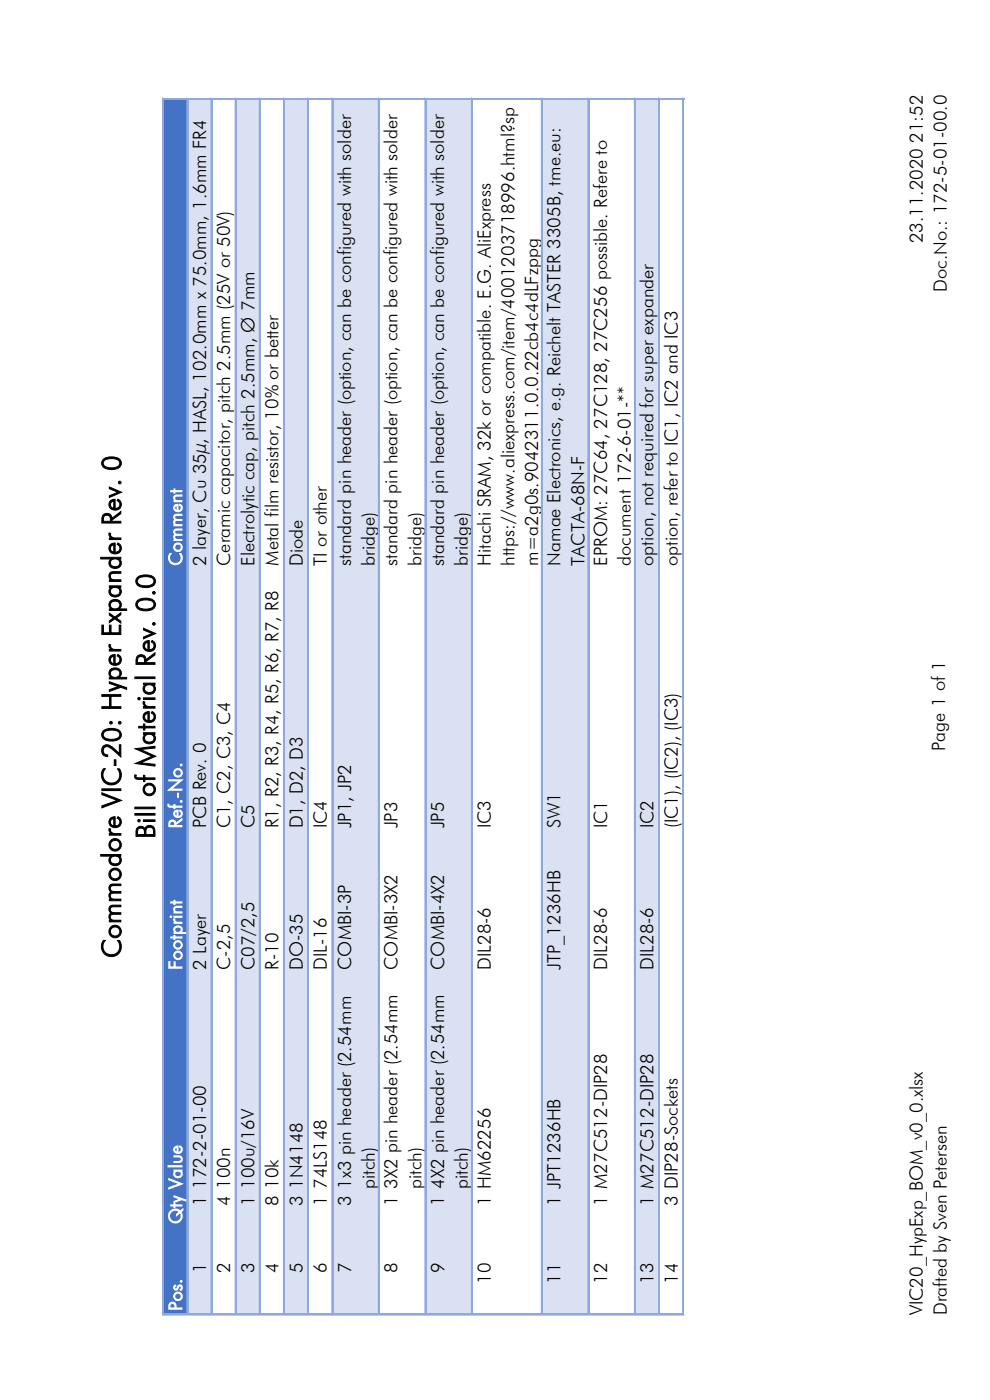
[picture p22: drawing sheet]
<svg xmlns="http://www.w3.org/2000/svg" width="210mm" height="297mm" viewBox="0 0 210 297" stroke-linecap="round" stroke-linejoin="round" font-family="sans-serif">
<defs><g id="words">
<g font-size="5.6">
<text x="32.9" y="178" transform="rotate(-90 32.9 178)">Bill of Material Rev. 0.0</text>
<text x="25.6" y="203.3" transform="rotate(-90 25.6 203.3)">Commodore VIC-20: Hyper Expander Rev. 0</text>
</g>
<g font-size="3.9">
<text x="195.7" y="51.7" transform="rotate(-90 195.7 51.7)">23.11.2020 21:52</text>
<text x="200.7" y="61.9" transform="rotate(-90 200.7 61.9)">Doc.No.: 172-5-01-00.0</text>
<text x="43.7" y="120" transform="rotate(-90 43.7 120)">2 layer, Cu 35µ, HASL, 102.0mm x 75.0mm, 1.6mm FR4</text>
<text x="48.8" y="120" transform="rotate(-90 48.8 120)">Ceramic capacitor, pitch 2.5mm (25V or 50V)</text>
<text x="53.9" y="120" transform="rotate(-90 53.9 120)">Electrolytic cap, pitch 2.5mm, Ø 7mm</text>
<text x="59.1" y="120" transform="rotate(-90 59.1 120)">Metal film resistor, 10% or better</text>
<text x="64.2" y="120" transform="rotate(-90 64.2 120)">Diode</text>
<text x="69.3" y="120" transform="rotate(-90 69.3 120)">TI or other</text>
<text x="74.4" y="120" transform="rotate(-90 74.4 120)">standard pin header (option, can be configured with solder</text>
<text x="79.5" y="120" transform="rotate(-90 79.5 120)">bridge)</text>
<text x="84.3" y="120" transform="rotate(-90 84.3 120)">standard pin header (option, can be configured with solder</text>
<text x="89.3" y="120" transform="rotate(-90 89.3 120)">bridge)</text>
<text x="94.2" y="120" transform="rotate(-90 94.2 120)">standard pin header (option, can be configured with solder</text>
<text x="99.2" y="120" transform="rotate(-90 99.2 120)">bridge)</text>
<text x="104" y="120" transform="rotate(-90 104 120)">Hitachi SRAM, 32k or compatible. E.G. AliExpress</text>
<text x="109.1" y="120" transform="rotate(-90 109.1 120)">https://www.aliexpress.com/item/4001203718996.html?sp</text>
<text x="114.1" y="120" transform="rotate(-90 114.1 120)">m=a2g0s.9042311.0.0.22cb4c4dLFzppg</text>
<text x="118.9" y="120" transform="rotate(-90 118.9 120)">Namae Electronics, e.g. Reichelt TASTER 3305B, tme.eu:</text>
<text x="123.9" y="120" transform="rotate(-90 123.9 120)">TACTA-68N-F</text>
<text x="128.7" y="120" transform="rotate(-90 128.7 120)">EPROM: 27C64, 27C128, 27C256 possible. Refere to</text>
<text x="133.8" y="120" transform="rotate(-90 133.8 120)">document 172-6-01-**</text>
<text x="138.6" y="120" transform="rotate(-90 138.6 120)">option, not required for super expander</text>
<text x="143.7" y="120" transform="rotate(-90 143.7 120)">option, refer to IC1, IC2 and IC3</text>
<text x="200.4" y="159.3" transform="rotate(-90 200.4 159.3)">Page 1 of 1</text>
<text x="43.7" y="175.8" transform="rotate(-90 43.7 175.8)">PCB Rev. 0</text>
<text x="48.8" y="175.8" transform="rotate(-90 48.8 175.8)">C1, C2, C3, C4</text>
<text x="53.9" y="175.8" transform="rotate(-90 53.9 175.8)">C5</text>
<text x="59.1" y="175.8" transform="rotate(-90 59.1 175.8)">R1, R2, R3, R4, R5, R6, R7, R8</text>
<text x="64.2" y="175.8" transform="rotate(-90 64.2 175.8)">D1, D2, D3</text>
<text x="69.3" y="175.8" transform="rotate(-90 69.3 175.8)">IC4</text>
<text x="74.4" y="175.8" transform="rotate(-90 74.4 175.8)">JP1, JP2</text>
<text x="84.3" y="175.8" transform="rotate(-90 84.3 175.8)">JP3</text>
<text x="94.2" y="175.8" transform="rotate(-90 94.2 175.8)">JP5</text>
<text x="104" y="175.8" transform="rotate(-90 104 175.8)">IC3</text>
<text x="118.9" y="175.8" transform="rotate(-90 118.9 175.8)">SW1</text>
<text x="128.7" y="175.8" transform="rotate(-90 128.7 175.8)">IC1</text>
<text x="138.6" y="175.8" transform="rotate(-90 138.6 175.8)">IC2</text>
<text x="143.7" y="175.8" transform="rotate(-90 143.7 175.8)">(IC1), (IC2), (IC3)</text>
<text x="43.7" y="205.8" transform="rotate(-90 43.7 205.8)">2 Layer</text>
<text x="48.8" y="205.8" transform="rotate(-90 48.8 205.8)">C-2,5</text>
<text x="53.9" y="205.8" transform="rotate(-90 53.9 205.8)">C07/2,5</text>
<text x="59.1" y="205.8" transform="rotate(-90 59.1 205.8)">R-10</text>
<text x="64.2" y="205.8" transform="rotate(-90 64.2 205.8)">DO-35</text>
<text x="69.3" y="205.8" transform="rotate(-90 69.3 205.8)">DIL-16</text>
<text x="74.4" y="205.8" transform="rotate(-90 74.4 205.8)">COMBI-3P</text>
<text x="84.3" y="205.8" transform="rotate(-90 84.3 205.8)">COMBI-3X2</text>
<text x="94.2" y="205.8" transform="rotate(-90 94.2 205.8)">COMBI-4X2</text>
<text x="104" y="205.8" transform="rotate(-90 104 205.8)">DIL28-6</text>
<text x="118.9" y="205.8" transform="rotate(-90 118.9 205.8)">JTP_1236HB</text>
<text x="128.7" y="205.8" transform="rotate(-90 128.7 205.8)">DIL28-6</text>
<text x="138.6" y="205.8" transform="rotate(-90 138.6 205.8)">DIL28-6</text>
<text x="43.7" y="255.9" transform="rotate(-90 43.7 255.9)">1</text>
<text x="43.7" y="252.3" transform="rotate(-90 43.7 252.3)">172-2-01-00</text>
<text x="48.8" y="255.9" transform="rotate(-90 48.8 255.9)">4</text>
<text x="48.8" y="252.3" transform="rotate(-90 48.8 252.3)">100n</text>
<text x="53.9" y="255.9" transform="rotate(-90 53.9 255.9)">1 100u/16V</text>
<text x="59.1" y="255.9" transform="rotate(-90 59.1 255.9)">8</text>
<text x="59.1" y="252.3" transform="rotate(-90 59.1 252.3)">10k</text>
<text x="64.2" y="255.9" transform="rotate(-90 64.2 255.9)">3 1N4148</text>
<text x="69.3" y="255.9" transform="rotate(-90 69.3 255.9)">1 74LS148</text>
<text x="74.4" y="255.9" transform="rotate(-90 74.4 255.9)">3</text>
<text x="74.4" y="252.3" transform="rotate(-90 74.4 252.3)">1x3 pin header (2.54mm</text>
<text x="79.5" y="252.3" transform="rotate(-90 79.5 252.3)">pitch)</text>
<text x="84.3" y="255.9" transform="rotate(-90 84.3 255.9)">1</text>
<text x="84.3" y="252.3" transform="rotate(-90 84.3 252.3)">3X2 pin header (2.54mm</text>
<text x="89.3" y="252.3" transform="rotate(-90 89.3 252.3)">pitch)</text>
<text x="94.2" y="255.9" transform="rotate(-90 94.2 255.9)">1</text>
<text x="94.2" y="252.3" transform="rotate(-90 94.2 252.3)">4X2 pin header (2.54mm</text>
<text x="99.2" y="252.3" transform="rotate(-90 99.2 252.3)">pitch)</text>
<text x="104" y="255.9" transform="rotate(-90 104 255.9)">1 HM62256</text>
<text x="118.9" y="255.9" transform="rotate(-90 118.9 255.9)">1 JPT1236HB</text>
<text x="128.7" y="255.9" transform="rotate(-90 128.7 255.9)">1 M27C512-DIP28</text>
<text x="138.6" y="255.9" transform="rotate(-90 138.6 255.9)">1 M27C512-DIP28</text>
<text x="143.7" y="255.9" transform="rotate(-90 143.7 255.9)">3 DIP28-Sockets</text>
<text x="43.7" y="270.2" transform="rotate(-90 43.7 270.2)">1</text>
<text x="48.8" y="270.2" transform="rotate(-90 48.8 270.2)">2</text>
<text x="53.9" y="270.2" transform="rotate(-90 53.9 270.2)">3</text>
<text x="59.1" y="270.2" transform="rotate(-90 59.1 270.2)">4</text>
<text x="64.2" y="270.2" transform="rotate(-90 64.2 270.2)">5</text>
<text x="69.3" y="270.2" transform="rotate(-90 69.3 270.2)">6</text>
<text x="74.4" y="270.2" transform="rotate(-90 74.4 270.2)">7</text>
<text x="84.3" y="270.2" transform="rotate(-90 84.3 270.2)">8</text>
<text x="94.2" y="270.2" transform="rotate(-90 94.2 270.2)">9</text>
<text x="104" y="272.4" transform="rotate(-90 104 272.4)">10</text>
<text x="118.9" y="272.4" transform="rotate(-90 118.9 272.4)">11</text>
<text x="128.7" y="272.4" transform="rotate(-90 128.7 272.4)">12</text>
<text x="138.6" y="272.4" transform="rotate(-90 138.6 272.4)">13</text>
<text x="143.7" y="272.4" transform="rotate(-90 143.7 272.4)">14</text>
<text x="195.7" y="279.1" transform="rotate(-90 195.7 279.1)">VIC20_HypExp_BOM_v0_0.xlsx</text>
<text x="200.7" y="279.1" transform="rotate(-90 200.7 279.1)">Drafted by Sven Petersen</text>
</g>
<g font-size="3.9" fill="#fff">
<text x="38.6" y="120" transform="rotate(-90 38.6 120)">Comment</text>
<text x="38.6" y="175.8" transform="rotate(-90 38.6 175.8)">Ref.-No.</text>
<text x="38.6" y="205.8" transform="rotate(-90 38.6 205.8)">Footprint</text>
<text x="38.6" y="259.7" transform="rotate(-90 38.6 259.7)">Qty Value</text>
<text x="38.6" y="278.1" transform="rotate(-90 38.6 278.1)">Pos.</text>
</g>
</g></defs>
<path d="M34.6 20.9h5.2v257.9h-5.2z" fill-rule="evenodd" fill="#4472c4"/>
<g fill="#d9e1f2">
<path d="M39.8 20.9h5.1v257.9h-5.1z" fill-rule="evenodd"/>
<path d="M50 20.9h5.2v257.9h-5.2z" fill-rule="evenodd"/>
<path d="M60.2 20.9h5.2v257.9h-5.2z" fill-rule="evenodd"/>
<path d="M70.5 20.9h9.9v257.9h-9.9z" fill-rule="evenodd"/>
<path d="M90.2 20.9h9.9v257.9h-9.9z" fill-rule="evenodd"/>
<path d="M114.9 20.9h9.9v257.9h-9.9z" fill-rule="evenodd"/>
<path d="M134.6 20.9h5.2v257.9h-5.2z" fill-rule="evenodd"/>
</g>
<g fill="none" stroke="#8ea9db" stroke-width=".21">
<path d="M34.5 20.8v257.9M34.8 21.1h110.2M39.6 20.8v257.9M44.7 20.8v257.9M49.9 20.8v257.9M55 20.8v257.9M60.1 20.8v257.9M65.2 20.8v257.9M70.4 20.8v257.9M80.2 20.8v257.9M90.1 20.8v257.9M99.9 20.8v257.9"/>
<path d="M114.8 20.8v257.9M124.6 20.8v257.9M134.5 20.8v257.9M139.6 20.8v257.9M144.7 20.8v257.9M34.5 279h110.5"/>
</g>
<g fill="none" stroke="#8ea9db" stroke-width=".34">
<path d="M34.6 20.8v257.9M34.8 20.9h110.3M39.8 20.8v257.9M44.9 20.8v257.9M50 20.8v257.9M55.1 20.8v257.9M60.2 20.8v257.9M65.4 20.8v257.9M70.5 20.8v257.9M80.4 20.8v257.9M90.2 20.8v257.9M100.1 20.8v257.9"/>
<path d="M114.9 20.8v257.9M124.8 20.8v257.9M134.6 20.8v257.9M139.8 20.8v257.9M144.9 20.8v257.9M34.5 278.9h110.6"/>
</g>
<use href="#words"/>
</svg>
